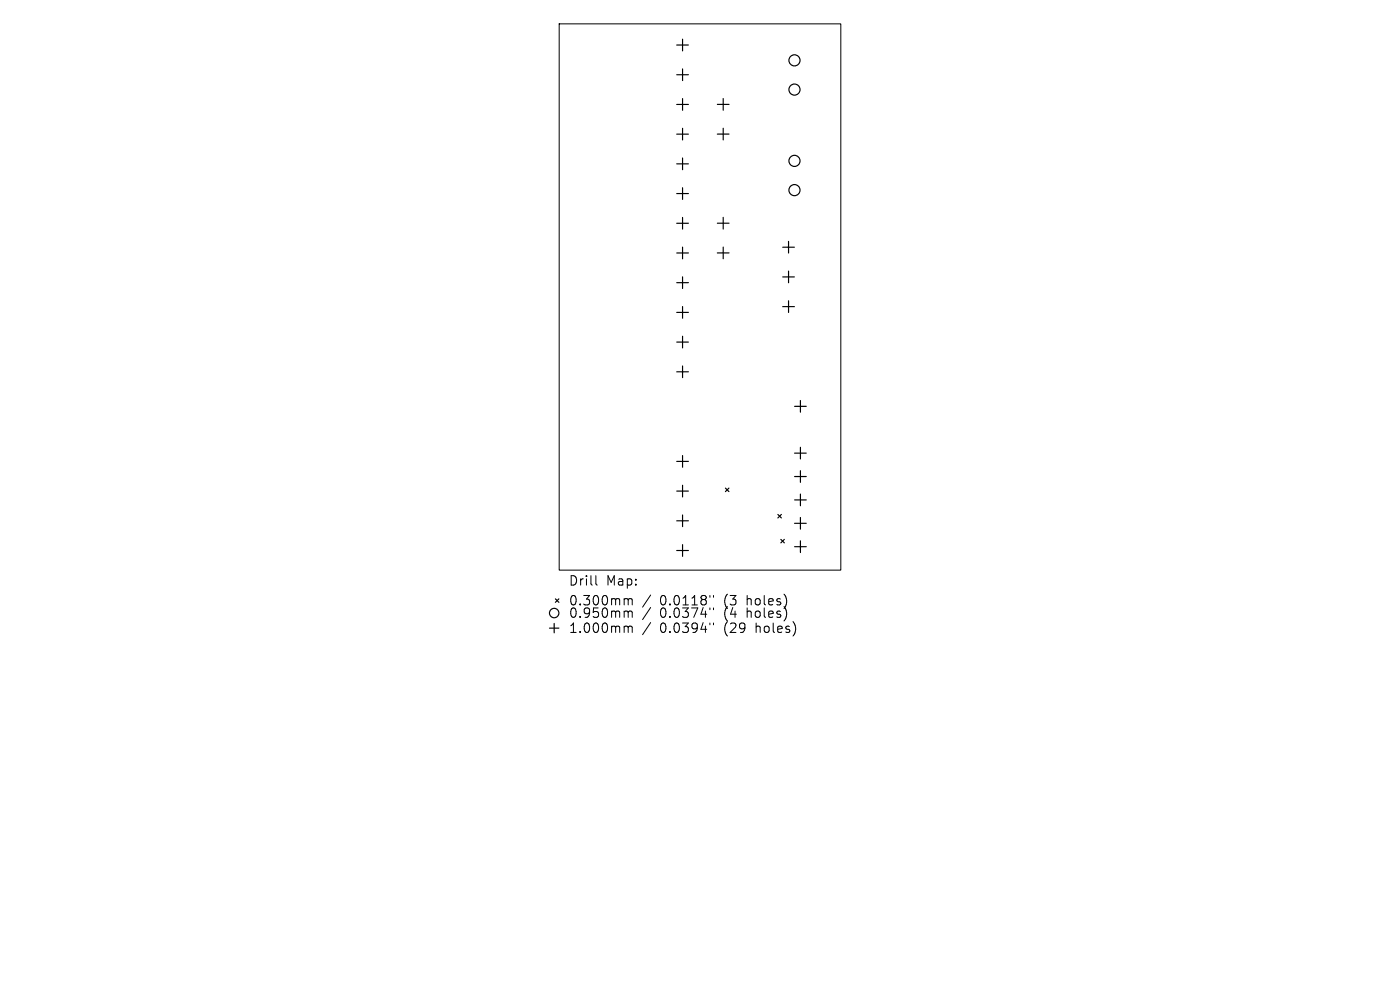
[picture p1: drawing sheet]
<svg xmlns="http://www.w3.org/2000/svg" width="297mm" height="210mm" viewBox="0 0 297 210" stroke-linecap="round" stroke-linejoin="round" font-family="sans-serif">
<defs><g id="words">
<g font-size="2.8">
<text x="120.6" y="124.5">Drill</text>
<text x="128.6" y="124.5">Map:</text>
<text x="120.6" y="128.7">0.300mm</text>
<text x="120.6" y="131.3">0.950mm</text>
<text x="140" y="128.7">0.0118&quot;</text>
<text x="140" y="131.3">0.0374&quot;</text>
<text x="153.7" y="128.7">(3</text>
<text x="153.7" y="131.3">(4</text>
<text x="158.7" y="128.7">holes)</text>
<text x="158.7" y="131.3">holes)</text>
<text x="120.6" y="134.5">1.000mm</text>
<text x="140" y="134.5">0.0394&quot;</text>
<text x="153.7" y="134.5">(29</text>
<text x="160.6" y="134.5">holes)</text>
</g>
</g></defs>
<g fill="none" stroke="#000" stroke-width=".21">
<path d="M118.6 5.1h59.8v115.8h-59.8zM126.4 122.1v1.7l.3 .3M132.7 127l.5 .1 .1 .2M132.7 129.6h.3l.3 .3M132.7 132.8h.3l.3 .3M133.3 127.3l.3-.3 .4 .1 .1 1.2M133.3 127.3v1M133.3 129.9v1.1M133.3 133.1v1.1M133.3 129.9l.3-.3 .4 .1 .1 1.3M133.3 133.1l.3-.3 .4 .1 .1 1.3M138 126.2l-1.7 2.6"/>
<path d="M138 128.9l-1.7 2.5M138 132.1l-1.7 2.5M150.6 126.3v.4M150.6 129v.3M150.6 132.2v.3M151.4 126.3v.4M151.4 129v.3M151.4 132.2v.3"/>
</g>
<g fill="none" stroke="#000" stroke-width=".25">
<path d="M143.6 9.6h2.4M143.6 15.9h2.4M144.8 8.3v2.5M144.8 14.6v2.5M143.6 22.2h2.4M143.6 28.5h2.4M143.6 34.8h2.4M144.8 20.9v2.5M144.8 27.2v2.5M144.8 33.5v2.5M144.8 39.8v2.5M152.2 22.1h2.5"/>
<path d="M152.2 28.4h2.5M153.4 20.9v2.5M153.4 27.2v2.5M143.6 41.1h2.4M143.6 47.4h2.4M143.6 53.7h2.4M143.6 60h2.4M144.8 46.1v2.5M144.8 52.4v2.5M144.8 58.7v2.5M152.2 47.3h2.5M152.2 53.7h2.5"/>
<path d="M153.4 46.1v2.5M153.4 52.4v2.5M166 52.4h2.5M166 58.7h2.5M167.3 51.2v2.5M167.3 57.5v2.5M143.6 66.3h2.4M143.6 72.6h2.4M143.6 78.9h2.4M144.8 65v2.5M144.8 71.3v2.5M144.8 77.6v2.5"/>
<path d="M166 65h2.5M167.3 63.8v2.5M143.6 97.9h2.4M144.8 96.6v2.5M168.6 86.2h2.4M168.6 96.1h2.4M169.8 85v2.4M169.8 94.9v2.5M169.8 99.8v2.5M143.6 104.2h2.4M143.6 110.5h2.4M143.6 116.8h2.4"/>
<path d="M144.8 102.9v2.5M144.8 109.2v2.5M144.8 115.5v2.5M153.9 103.5l.7 .8M154.6 103.5l-.7 .8M165 109.1l.8 .8M165.7 114.4l.7 .8M165.8 109.1l-.8 .8M166.4 114.4l-.7 .8M168.6 101.1h2.4M168.6 106h2.4M168.6 111h2.4"/>
<path d="M168.6 116h2.4M169.8 104.8v2.5M169.8 109.8v2.4M169.8 114.7v2.5M116.6 133.2h2M117.6 132.2v2M117.8 127l.8 .8M118.6 127l-.8 .8"/>
<circle cx="168.5" cy="12.8" r="1.18"/>
<circle cx="168.5" cy="19" r="1.18"/>
<circle cx="168.5" cy="34.1" r="1.18"/>
<circle cx="168.5" cy="40.3" r="1.18"/>
<circle cx="117.6" cy="130" r="1"/>
</g>
<use href="#words"/>
</svg>
